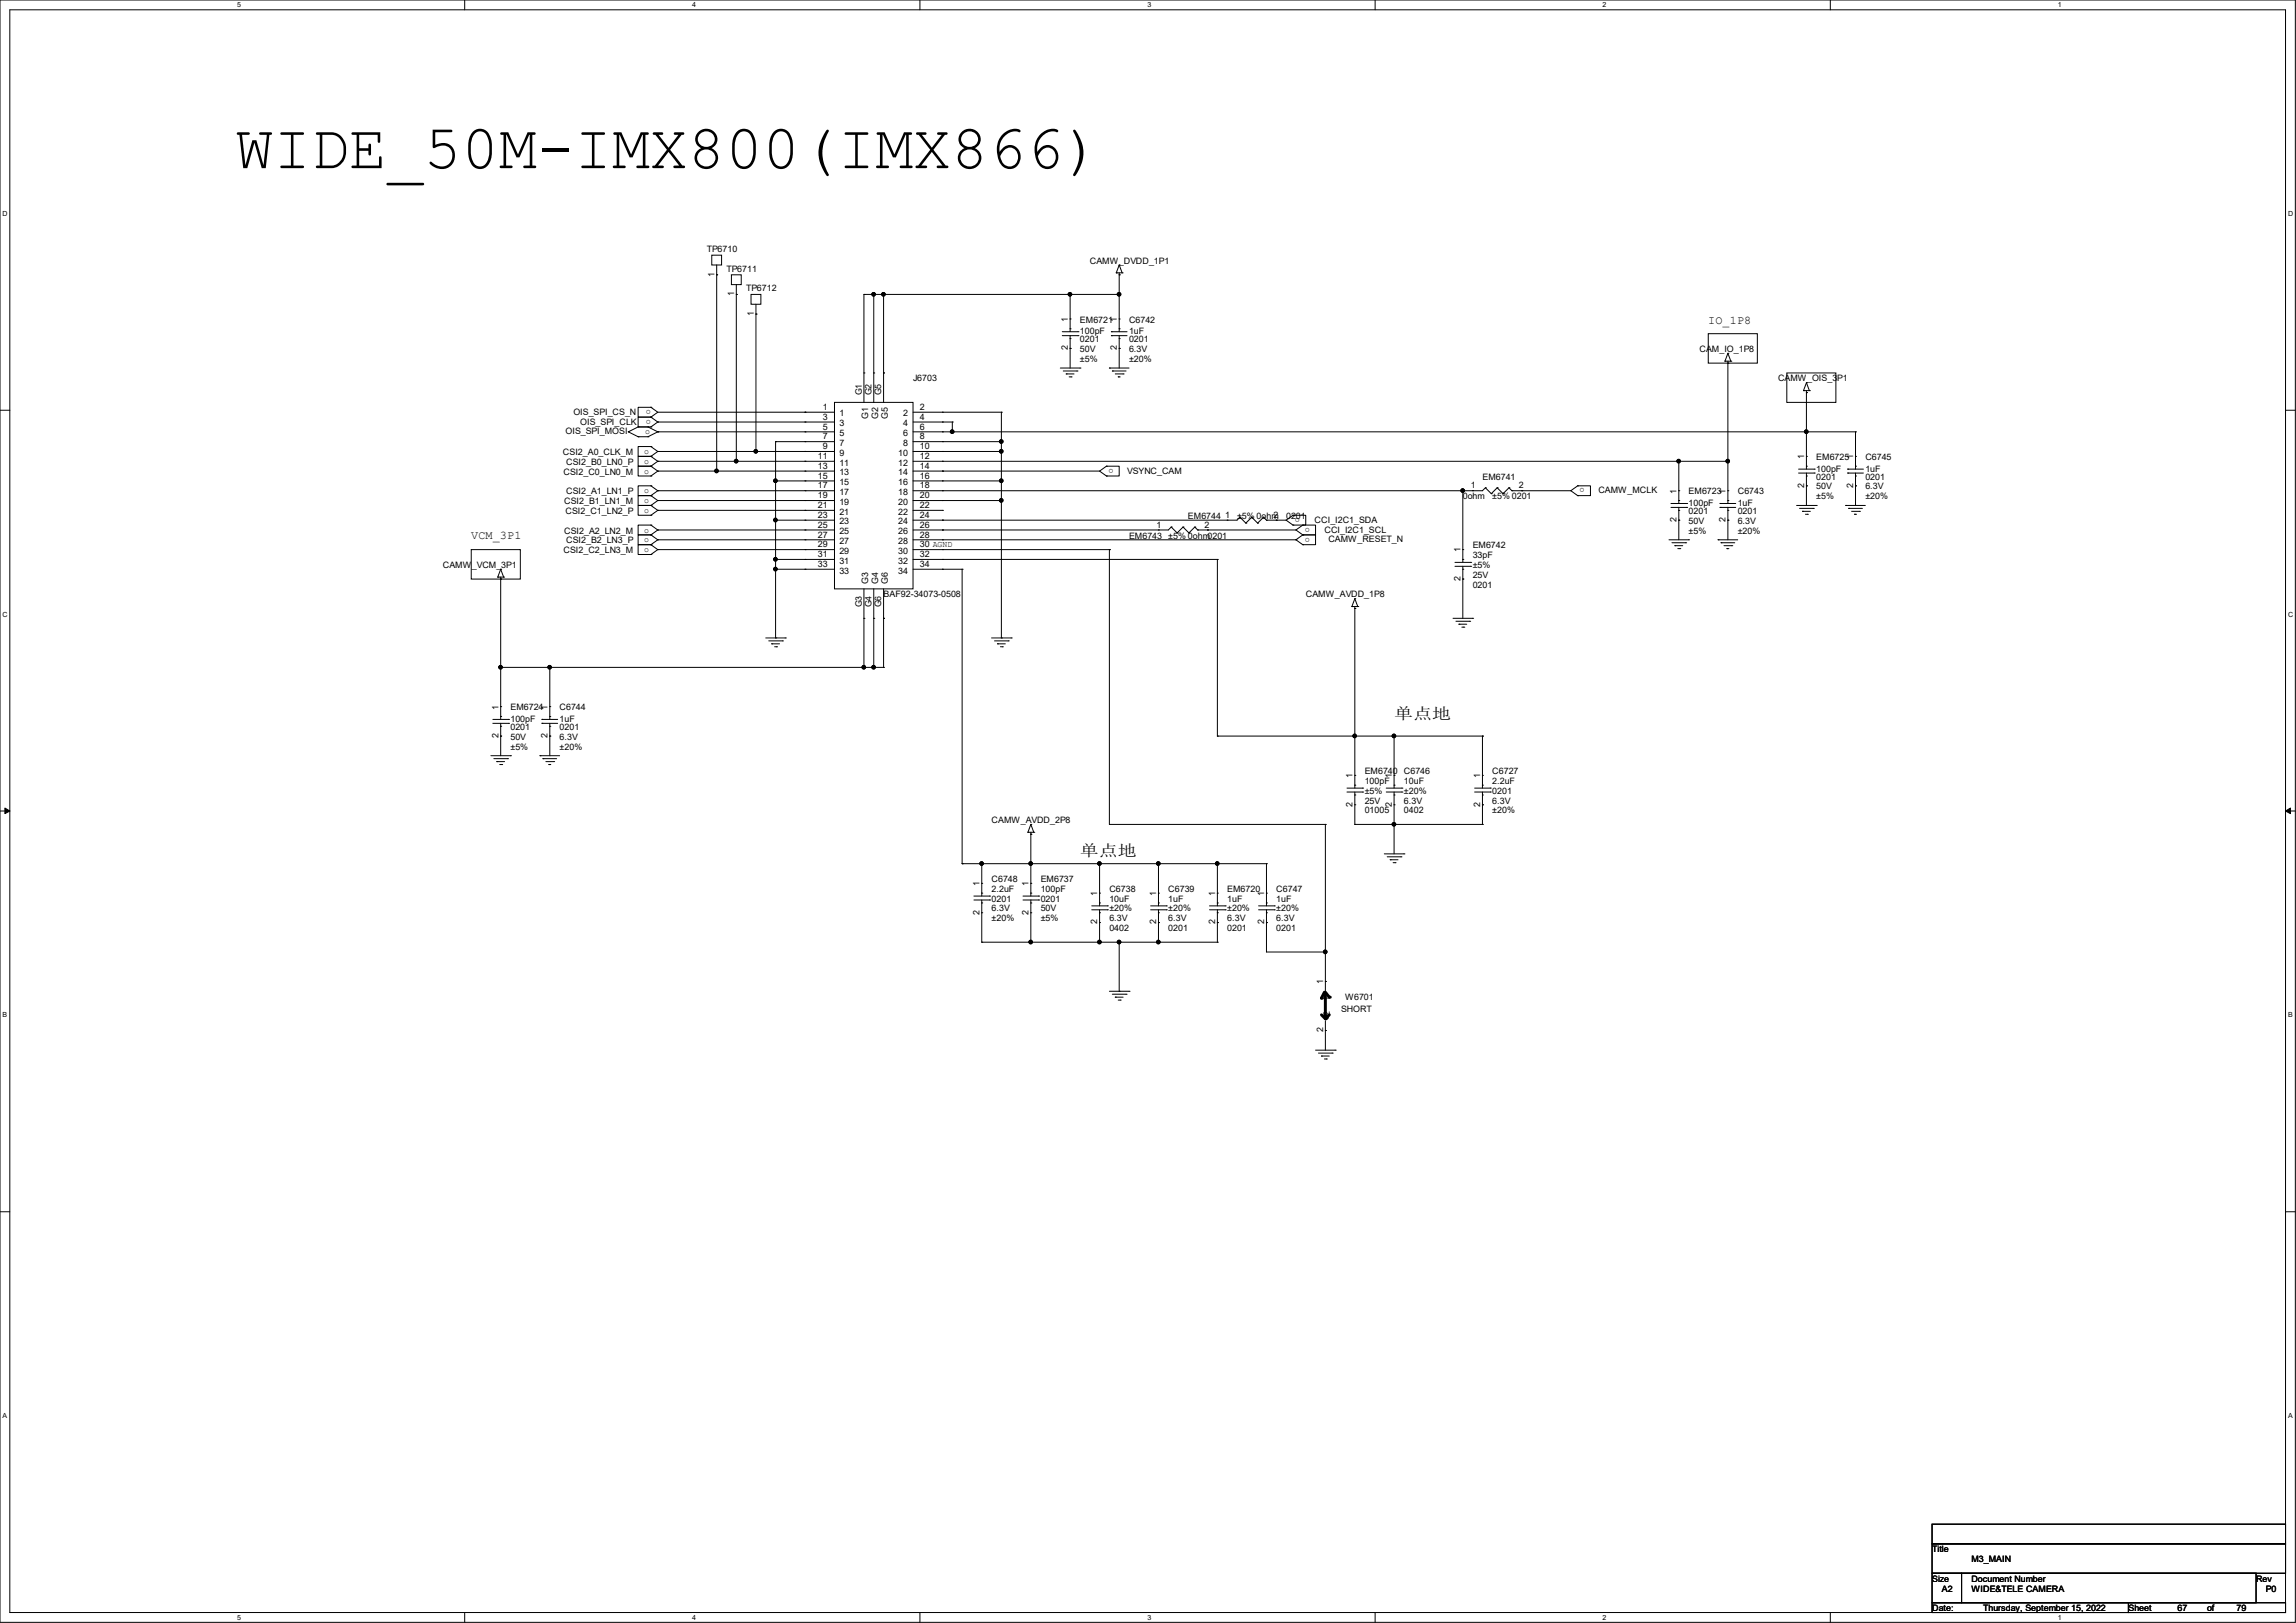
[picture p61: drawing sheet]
<svg xmlns="http://www.w3.org/2000/svg" width="297mm" height="210mm" viewBox="0 0 297 210" stroke-linecap="round" stroke-linejoin="round" font-family="sans-serif">
<defs><g id="words">
<text font-size="8.1" x="30.5" y="21.8">WIDE_50M-IMX800(IMX866)</text>
<g font-size="2">
<text x="180.3" y="93">单点地</text>
<text x="139.7" y="110.8">单点地</text>
</g>
<g font-size="1.5">
<text x="221" y="41.9">IO_1P8</text>
<text x="61" y="69.8">VCM_3P1</text>
</g>
<g font-size="1.1">
<text x="91.4" y="32.6">TP6710</text>
<text x="92.4" y="35.8" transform="rotate(-90 92.4 35.8)">1</text>
<text x="94" y="35.1">TP6711</text>
<text x="141" y="34.1">CAMW_DVDD_1P1</text>
<text x="95" y="38.3" transform="rotate(-90 95 38.3)">1</text>
<text x="96.5" y="37.7">TP6712</text>
<text x="97.5" y="40.9" transform="rotate(-90 97.5 40.9)">1</text>
<text x="138.1" y="41.6" transform="rotate(-90 138.1 41.6)">1</text>
<text x="139.7" y="41.7">EM6721</text>
<text x="144.5" y="41.6" transform="rotate(-90 144.5 41.6)">1</text>
<text x="146.1" y="41.7">C6742</text>
<text x="138.1" y="45.3" transform="rotate(-90 138.1 45.3)">2</text>
<text x="139.7" y="43.3">100pF</text>
<text x="139.7" y="44.3">0201</text>
<text x="139.7" y="45.6">50V</text>
<text x="139.7" y="46.8">±5%</text>
<text x="144.5" y="45.3" transform="rotate(-90 144.5 45.3)">2</text>
<text x="146.1" y="43.3">1uF</text>
<text x="146.1" y="44.3">0201</text>
<text x="146.1" y="45.6">6.3V</text>
<text x="146.1" y="46.8">±20%</text>
<text x="219.8" y="45.6">CAM_IO_1P8</text>
<text x="74.2" y="53.7">OIS_SPI_CS_N</text>
<text x="84.2" y="53" transform="rotate(-180 84.2 53)">o</text>
<text x="106.4" y="53">1</text>
<text x="108.6" y="53.9">1</text>
<text x="111.5" y="51.2" transform="rotate(-90 111.5 51.2)">G1</text>
<text x="112.7" y="51.2" transform="rotate(-90 112.7 51.2)">G2</text>
<text x="114" y="51.2" transform="rotate(-90 114 51.2)">G5</text>
<text x="116.8" y="53.9">2</text>
<text x="118.1" y="49.4">J6703</text>
<text x="119" y="53">2</text>
<text x="230" y="49.4">CAMW_OIS_3P1</text>
<text x="72.8" y="58.9">CSI2_A0_CLK_M</text>
<text x="73.2" y="56.2">OIS_SPI_MOSI</text>
<text x="75.1" y="55">OIS_SPI_CLK</text>
<text x="83.3" y="58.8">o</text>
<text x="83.4" y="56.2">o</text>
<text x="84.2" y="54.3" transform="rotate(-180 84.2 54.3)">o</text>
<text x="105.8" y="59.4">11</text>
<text x="106.4" y="54.3">3</text>
<text x="106.4" y="55.6">5</text>
<text x="106.4" y="56.9">7</text>
<text x="106.4" y="58.1">9</text>
<text x="108.6" y="55.2">3</text>
<text x="108.6" y="56.4">5</text>
<text x="108.6" y="57.7">7</text>
<text x="108.6" y="59">9</text>
<text x="112.3" y="54.2" transform="rotate(-90 112.3 54.2)">G1</text>
<text x="113.6" y="54.2" transform="rotate(-90 113.6 54.2)">G2</text>
<text x="114.9" y="54.2" transform="rotate(-90 114.9 54.2)">G5</text>
<text x="116.2" y="59">10</text>
<text x="116.8" y="55.2">4</text>
<text x="116.8" y="56.4">6</text>
<text x="116.8" y="57.7">8</text>
<text x="119" y="54.3">4</text>
<text x="119" y="55.6">6</text>
<text x="119" y="56.9">8</text>
<text x="119" y="58.1">10</text>
<text x="119" y="59.4">12</text>
<text x="233.4" y="59.4" transform="rotate(-90 233.4 59.4)">1</text>
<text x="235" y="59.5">EM6725</text>
<text x="239.7" y="59.4" transform="rotate(-90 239.7 59.4)">1</text>
<text x="241.3" y="59.5">C6745</text>
<text x="72.9" y="61.4">CSI2_C0_LN0_M</text>
<text x="73" y="65.2">CSI2_B1_LN1_M</text>
<text x="73.2" y="60.2">CSI2_B0_LN0_P</text>
<text x="73.2" y="64">CSI2_A1_LN1_P</text>
<text x="83.3" y="60">o</text>
<text x="83.3" y="61.3">o</text>
<text x="83.3" y="63.8">o</text>
<text x="83.3" y="65.1">o</text>
<text x="105.8" y="60.7">13</text>
<text x="105.8" y="61.9">15</text>
<text x="105.8" y="63.2">17</text>
<text x="105.8" y="64.5">19</text>
<text x="105.8" y="65.7">21</text>
<text x="108.6" y="60.2">11</text>
<text x="108.6" y="61.5">13</text>
<text x="108.6" y="62.8">15</text>
<text x="108.6" y="64.1">17</text>
<text x="108.6" y="65.3">19</text>
<text x="116.2" y="60.2">12</text>
<text x="116.2" y="61.5">14</text>
<text x="116.2" y="62.8">16</text>
<text x="116.2" y="64.1">18</text>
<text x="116.2" y="65.3">20</text>
<text x="119" y="60.7">14</text>
<text x="119" y="61.9">16</text>
<text x="119" y="63.2">18</text>
<text x="119" y="64.5">20</text>
<text x="119" y="65.7">22</text>
<text x="144" y="60.7" transform="rotate(-180 144 60.7)">o</text>
<text x="145.8" y="61.3">VSYNC_CAM</text>
<text x="189.2" y="64.6">0ohm</text>
<text x="190.3" y="63.2">1</text>
<text x="191.8" y="62.1">EM6741</text>
<text x="193" y="64.6">±5% 0201</text>
<text x="196.5" y="63.2">2</text>
<text x="205" y="63.2" transform="rotate(-180 205 63.2)">o</text>
<text x="206.8" y="63.8">CAMW_MCLK</text>
<text x="216.9" y="63.9" transform="rotate(-90 216.9 63.9)">1</text>
<text x="218.4" y="64">EM6723</text>
<text x="218.4" y="65.5">100pF</text>
<text x="223.2" y="63.9" transform="rotate(-90 223.2 63.9)">1</text>
<text x="224.8" y="64">C6743</text>
<text x="224.8" y="65.5">1uF</text>
<text x="233.4" y="63.1" transform="rotate(-90 233.4 63.1)">2</text>
<text x="235" y="61">100pF</text>
<text x="235" y="62.1">0201</text>
<text x="235" y="63.3">50V</text>
<text x="235" y="64.6">±5%</text>
<text x="239.7" y="63.1" transform="rotate(-90 239.7 63.1)">2</text>
<text x="241.3" y="61">1uF</text>
<text x="241.3" y="62.1">0201</text>
<text x="241.3" y="63.3">6.3V</text>
<text x="241.3" y="64.6">±20%</text>
<text x="72.9" y="71.6">CSI2_C2_LN3_M</text>
<text x="73" y="69">CSI2_A2_LN2_M</text>
<text x="73.2" y="66.5">CSI2_C1_LN2_P</text>
<text x="73.2" y="70.3">CSI2_B2_LN3_P</text>
<text x="83.3" y="66.4">o</text>
<text x="83.3" y="68.9">o</text>
<text x="83.3" y="70.2">o</text>
<text x="83.3" y="71.5">o</text>
<text x="105.8" y="67">23</text>
<text x="105.8" y="68.3">25</text>
<text x="105.8" y="69.6">27</text>
<text x="105.8" y="70.8">29</text>
<text x="108.6" y="66.6">21</text>
<text x="108.6" y="67.9">23</text>
<text x="108.6" y="69.1">25</text>
<text x="108.6" y="70.4">27</text>
<text x="108.6" y="71.7">29</text>
<text x="116.2" y="66.6">22</text>
<text x="116.2" y="67.9">24</text>
<text x="116.2" y="69.1">26</text>
<text x="116.2" y="70.4">28</text>
<text x="116.2" y="71.7">30</text>
<text x="119" y="67">24</text>
<text x="119" y="68.3">26</text>
<text x="119" y="69.6">28</text>
<text x="119" y="70.8">30 AGND</text>
<text x="146.1" y="69.7">EM6743</text>
<text x="149.6" y="68.3">1</text>
<text x="151.1" y="69.7">±5% 0ohm0201</text>
<text x="153.7" y="67.1">EM6744</text>
<text x="155.8" y="68.3">2</text>
<text x="158.5" y="67">1</text>
<text x="160" y="67.1">±5% 0ohm</text>
<text x="164.7" y="67">2</text>
<text x="166.4" y="67.1">0201</text>
<text x="168.2" y="67" transform="rotate(-180 168.2 67)">o</text>
<text x="169.4" y="68.3" transform="rotate(-180 169.4 68.3)">o</text>
<text x="169.4" y="69.6" transform="rotate(-180 169.4 69.6)">o</text>
<text x="170.1" y="67.7">CCI_I2C1_SDA</text>
<text x="171.3" y="68.9">CCI_I2C1_SCL</text>
<text x="171.8" y="70.2">CAMW_RESET_N</text>
<text x="188.9" y="71.5" transform="rotate(-90 188.9 71.5)">1</text>
<text x="190.5" y="71">EM6742</text>
<text x="216.9" y="67.6" transform="rotate(-90 216.9 67.6)">2</text>
<text x="218.4" y="66.5">0201</text>
<text x="218.4" y="67.8">50V</text>
<text x="218.4" y="69">±5%</text>
<text x="223.2" y="67.6" transform="rotate(-90 223.2 67.6)">2</text>
<text x="224.8" y="66.5">0201</text>
<text x="224.8" y="67.8">6.3V</text>
<text x="224.8" y="69">±20%</text>
<text x="57.3" y="73.5">CAMW_VCM_3P1</text>
<text x="105.8" y="72.1">31</text>
<text x="105.8" y="73.4">33</text>
<text x="108.6" y="72.9">31</text>
<text x="108.6" y="74.2">33</text>
<text x="112.3" y="75.6" transform="rotate(-90 112.3 75.6)">G3</text>
<text x="113.6" y="75.6" transform="rotate(-90 113.6 75.6)">G4</text>
<text x="114.3" y="77.3">BAF92-34073-0508</text>
<text x="114.9" y="75.6" transform="rotate(-90 114.9 75.6)">G6</text>
<text x="116.2" y="72.9">32</text>
<text x="116.2" y="74.2">34</text>
<text x="119" y="72.1">32</text>
<text x="119" y="73.4">34</text>
<text x="168.9" y="77.3">CAMW_AVDD_1P8</text>
<text x="188.9" y="75.2" transform="rotate(-90 188.9 75.2)">2</text>
<text x="190.5" y="72.2">33pF</text>
<text x="190.5" y="76">0201</text>
<text x="190.5" y="74.8">25V</text>
<text x="190.5" y="73.5">±5%</text>
<text x="111.5" y="78.6" transform="rotate(-90 111.5 78.6)">G3</text>
<text x="112.7" y="78.6" transform="rotate(-90 112.7 78.6)">G4</text>
<text x="114" y="78.6" transform="rotate(-90 114 78.6)">G6</text>
<text x="64.5" y="95.5" transform="rotate(-90 64.5 95.5)">2</text>
<text x="64.5" y="91.8" transform="rotate(-90 64.5 91.8)">1</text>
<text x="66" y="91.9">EM6724</text>
<text x="66" y="93.4">100pF</text>
<text x="66" y="94.4">0201</text>
<text x="66" y="95.7">50V</text>
<text x="70.8" y="95.5" transform="rotate(-90 70.8 95.5)">2</text>
<text x="70.8" y="91.8" transform="rotate(-90 70.8 91.8)">1</text>
<text x="72.4" y="91.9">C6744</text>
<text x="72.4" y="93.4">1uF</text>
<text x="72.4" y="94.4">0201</text>
<text x="72.4" y="95.7">6.3V</text>
<text x="66" y="97">±5%</text>
<text x="72.4" y="97">±20%</text>
<text x="175" y="100.7" transform="rotate(-90 175 100.7)">1</text>
<text x="176.5" y="100.2">EM6740</text>
<text x="176.5" y="101.4">100pF</text>
<text x="180" y="100.7" transform="rotate(-90 180 100.7)">1</text>
<text x="181.6" y="100.2">C6746</text>
<text x="181.6" y="101.4">10uF</text>
<text x="191.5" y="100.7" transform="rotate(-90 191.5 100.7)">1</text>
<text x="193" y="100.2">C6727</text>
<text x="193" y="101.4">2.2uF</text>
<text x="128.3" y="106.5">CAMW_AVDD_2P8</text>
<text x="175" y="104.4" transform="rotate(-90 175 104.4)">2</text>
<text x="176.5" y="105.2">01005</text>
<text x="176.5" y="104">25V</text>
<text x="176.5" y="102.7">±5%</text>
<text x="180" y="104.4" transform="rotate(-90 180 104.4)">2</text>
<text x="181.6" y="105.2">0402</text>
<text x="181.6" y="104">6.3V</text>
<text x="181.6" y="102.7">±20%</text>
<text x="191.5" y="104.4" transform="rotate(-90 191.5 104.4)">2</text>
<text x="193" y="102.7">0201</text>
<text x="193" y="104">6.3V</text>
<text x="193" y="105.2">±20%</text>
<text x="126.7" y="118.4" transform="rotate(-90 126.7 118.4)">2</text>
<text x="126.7" y="114.7" transform="rotate(-90 126.7 114.7)">1</text>
<text x="128.3" y="114.1">C6748</text>
<text x="128.3" y="115.4">2.2uF</text>
<text x="128.3" y="116.7">0201</text>
<text x="128.3" y="117.9">6.3V</text>
<text x="128.3" y="119.2">±20%</text>
<text x="133.1" y="118.4" transform="rotate(-90 133.1 118.4)">2</text>
<text x="133.1" y="114.7" transform="rotate(-90 133.1 114.7)">1</text>
<text x="134.6" y="114.1">EM6737</text>
<text x="134.6" y="115.4">100pF</text>
<text x="134.6" y="116.7">0201</text>
<text x="134.6" y="117.9">50V</text>
<text x="134.6" y="119.2">±5%</text>
<text x="141.9" y="119.6" transform="rotate(-90 141.9 119.6)">2</text>
<text x="141.9" y="115.9" transform="rotate(-90 141.9 115.9)">1</text>
<text x="143.5" y="115.4">C6738</text>
<text x="143.5" y="116.7">10uF</text>
<text x="143.5" y="119.2">6.3V</text>
<text x="143.5" y="117.9">±20%</text>
<text x="149.6" y="119.6" transform="rotate(-90 149.6 119.6)">2</text>
<text x="149.6" y="115.9" transform="rotate(-90 149.6 115.9)">1</text>
<text x="151.1" y="115.4">C6739</text>
<text x="151.1" y="116.7">1uF</text>
<text x="151.1" y="119.2">6.3V</text>
<text x="151.1" y="117.9">±20%</text>
<text x="157.2" y="119.6" transform="rotate(-90 157.2 119.6)">2</text>
<text x="157.2" y="115.9" transform="rotate(-90 157.2 115.9)">1</text>
<text x="158.8" y="115.4">EM6720</text>
<text x="158.8" y="116.7">1uF</text>
<text x="158.8" y="119.2">6.3V</text>
<text x="158.8" y="117.9">±20%</text>
<text x="163.5" y="119.6" transform="rotate(-90 163.5 119.6)">2</text>
<text x="163.5" y="115.9" transform="rotate(-90 163.5 115.9)">1</text>
<text x="165.1" y="115.4">C6747</text>
<text x="165.1" y="116.7">1uF</text>
<text x="165.1" y="119.2">6.3V</text>
<text x="165.1" y="117.9">±20%</text>
<text x="143.5" y="120.5">0402</text>
<text x="151.1" y="120.5">0201</text>
<text x="158.8" y="120.5">0201</text>
<text x="165.1" y="120.5">0201</text>
<text x="171.2" y="127.4" transform="rotate(-90 171.2 127.4)">1</text>
<text x="172" y="131.4" transform="rotate(-90 172 131.4)">2</text>
<text x="172" y="129.5" transform="rotate(-90 172 129.5)">1</text>
<text x="173.5" y="130.9">SHORT</text>
<text x="174" y="129.4">W6701</text>
<text x="171.2" y="133.6" transform="rotate(-90 171.2 133.6)">2</text>
<text x="249.9" y="200.9">Title</text>
<text x="255" y="202.1">M3_MAIN</text>
<text x="249.9" y="204.7">Size</text>
<text x="249.9" y="208.5">Date:</text>
<text x="251.2" y="206">A2</text>
<text x="255" y="204.7">Document Number</text>
<text x="255" y="206">WIDE&amp;TELE CAMERA</text>
<text x="256.5" y="208.5">Thursday, September 15, 2022</text>
<text x="275.3" y="208.5">Sheet</text>
<text x="281.7" y="208.5">67</text>
<text x="285.5" y="208.5">of</text>
<text x="289.3" y="208.5">79</text>
<text x="291.9" y="204.7">Rev</text>
<text x="293.1" y="206">P0</text>
</g>
<g font-size=".9">
<text x="30.7" y=".9">5</text>
<text x="89.5" y=".9">4</text>
<text x="148.4" y=".9">3</text>
<text x="207.3" y=".9">2</text>
<text x="266.2" y=".9">1</text>
<text x=".3" y="28">D</text>
<text x="296" y="28">D</text>
<text x=".3" y="79.8">C</text>
<text x="296" y="79.8">C</text>
<text x=".3" y="131.7">B</text>
<text x="296" y="131.7">B</text>
<text x=".3" y="183.5">A</text>
<text x="296" y="183.5">A</text>
<text x="30.7" y="209.6">5</text>
<text x="89.5" y="209.6">4</text>
<text x="148.4" y="209.6">3</text>
<text x="207.3" y="209.6">2</text>
<text x="266.2" y="209.6">1</text>
</g>
</g></defs>
<path d="M0 0h296.9v209.9h-296.9zM1.3 1.3h294.4v207.4h-294.4z" fill="none" stroke="#000" stroke-width=".13"/>
<g fill="#fff">
<path d="M30.7 .1h.5v1h-.5z"/>
<path d="M30.7 208.8h.5v1h-.5z"/>
</g>
<path d="M60.1 0v1.3M60.1 208.7v1.2" fill="none" stroke="#000" stroke-width=".13"/>
<g fill="#fff">
<path d="M89.5 .1h.5v1h-.5z"/>
<path d="M89.5 208.8h.5v1h-.5z"/>
</g>
<path d="M119 0v1.3M119 208.7v1.2" fill="none" stroke="#000" stroke-width=".13"/>
<g fill="#fff">
<path d="M148.4 .1h.5v1h-.5z"/>
<path d="M148.4 208.8h.5v1h-.5z"/>
</g>
<path d="M177.9 0v1.3M177.9 208.7v1.2" fill="none" stroke="#000" stroke-width=".13"/>
<g fill="#fff">
<path d="M207.3 .1h.5v1h-.5z"/>
<path d="M207.3 208.8h.5v1h-.5z"/>
</g>
<path d="M236.8 0v1.3M236.8 208.7v1.2" fill="none" stroke="#000" stroke-width=".13"/>
<g fill="#fff">
<path d="M266.2 .1h.5v1h-.5z"/>
<path d="M266.2 208.8h.5v1h-.5z"/>
<path d="M.3 27.2h.7v1h-.7z"/>
<path d="M296 27.2h.6v1h-.6z"/>
<path d="M.3 79h.7v1h-.7z"/>
<path d="M296 79h.6v1h-.6z"/>
</g>
<path d="M0 53.1h1.3M295.7 53.1h1.2" fill="none" stroke="#000" stroke-width=".13"/>
<g fill="#fff">
<path d="M.3 130.9h.6v1h-.6z"/>
<path d="M296 130.9h.6v1h-.6z"/>
</g>
<path d="M0 104.9h1.3M295.7 104.9h1.2" fill="none" stroke="#000" stroke-width=".13"/>
<path d="M.6 104.6l.7 .3-.7 .4zM295.7 104.9l.6-.3v.7z" fill="#000" stroke="#000" stroke-width=".13"/>
<g fill="#fff">
<path d="M.3 182.7h.6v1h-.6z"/>
<path d="M296 182.7h.5v1h-.5z"/>
</g>
<g fill="none" stroke="#000" stroke-width=".13">
<path d="M92.1 33h1.2v1.3h-1.2zM92.7 35.6h.1M92.7 34.3v26.7M94.6 35.6h1.3v1.2h-1.3zM95.2 38.1h.1M95.2 36.8v22.9M97.2 38.1h1.2v1.3h-1.2zM97.8 39.4v19M111.8 38.1h.1M111.8 38.1v14M111.8 38.1h33M113 38.1h.1"/>
<path d="M113 38.1v14M114.3 38.1h.1M114.3 38.1v14M138.4 38.1h.1M138.4 38.1v4.8M144.4 35.3h.1M144.4 35.3h.8M144.8 35.6h.1M144.8 34.3h.1M144.8 38.1h.1M144.8 35.3v7.6M144.8 34.3l-.4 1"/>
<path d="M144.8 34.3l.4 1M145.2 35.3h.1M81.3 55.9h.1M81.3 55.9l1.2 .6M82.5 55.2h.1M82.5 56.5h.1M82.5 55.2l-1.2 .7M82.5 55.2h1.3M82.5 56.5h1.3M83.8 55.2h.1M83.8 56.5h.1M83.8 55.2l1.3 .7"/>
<path d="M84.2 55.2h.1M84.2 54h.1M84.2 54h-1.7v1.2h1.7M84.2 52.7h.1M84.2 52.7h-1.7v1.3h1.7M84.2 57.8h.1M84.2 59.1h.1M84.2 57.8h-1.7v1.3h1.7M84.2 59.1h-1.7v1.2h1.7M84.2 54l.9 .6M84.2 52.7l.9 .6M84.2 57.8l.9 .6"/>
<path d="M84.2 59.1l.9 .6M85.1 55.9h.1M85.1 54.6h.1M85.1 58.4h.1M85.1 59.7h.1M85.1 55.9l-1.3 .6M85.1 54.6l-.9 .6M85.1 53.3l-.9 .7M85.1 58.4l-.9 .7M85.1 59.7l-.9 .6M85.1 53.3h22.8M85.1 54.6h22.8"/>
<path d="M85.1 55.9h22.8M85.1 58.4h22.8M85.1 59.7h22.8M95.2 59.7h.1M97.8 40.6h.1M97.8 58.4h.1M100.3 57.1h.1M100.3 57.1h7.6M100.3 57.1v25.4M104.1 53.3h.1M104.1 54.6h.1M104.1 55.9h.1"/>
<path d="M104.1 57.1h.1M104.1 58.4h.1M104.1 59.7h.1M107.9 52.1h10.2v24.1h-10.2zM111.8 48.3h.1M113 48.3h.1M114.3 48.3h.1M118.1 53.3h11.4M118.1 54.6h5.1M118.1 55.9h121.9M118.1 57.1h11.4M118.1 58.4h11.4"/>
<path d="M118.1 59.7h105.4M121.9 53.3h.1M121.9 54.6h.1M121.9 55.9h.1M121.9 57.1h.1M121.9 58.4h.1M121.9 59.7h.1M123.2 55.9h.1M123.2 54.6h.1M123.2 54.6v1.3M129.5 53.3h.1M129.5 57.1h.1"/>
<path d="M129.5 58.4h.1M129.5 53.3v29.2M137.2 47.6h2.5M137.4 42.9h2M137.4 43.4h2M137.5 48h1.8M137.9 48.4h.1M137.9 48.4h1M138.3 48.8h.3M138.4 42.5h.1M138.4 43.8h.1M138.4 41.3h.1"/>
<path d="M138.4 45.1h.1M138.4 43.4v4.2M138.6 48.8h.1M139.3 48h.1M139.4 42.9h.1M139.4 43.4h.1M139.7 47.6h.1M143.5 47.6h.1M143.5 47.6h2.5M143.8 42.9h.1M143.8 43.4h.1M143.8 42.9h2"/>
<path d="M143.8 43.4h2M143.9 48h.1M143.9 48h1.8M144.3 48.4h1M144.7 48.8h.1M144.7 48.8h.2M144.8 42.5h.1M144.8 43.8h.1M144.8 41.3h.1M144.8 45.1h.1M144.8 43.4v4.2M145.3 48.4h.1"/>
<path d="M217.2 59.7h.1M217.2 59.7v5.5M221 43.2h6.3v3.8h-6.3zM223.1 46.7h.1M223.1 46.7h.8M223.5 47h.1M223.5 45.7h.1M223.5 59.7h.1M223.5 46.7v18.5M223.5 45.7l.4 1M223.5 45.7l-.4 1M223.9 46.7h.1"/>
<path d="M231.1 48.3h6.4v3.8h-6.4zM233.3 50.5h.1M233.3 50.5h.8M233.7 50.8h.1M233.7 49.5h.1M233.7 59.1h.1M233.7 55.9h.1M233.7 50.5v10.2M233.7 49.5l.4 1M233.7 49.5l-.4 1M234.1 50.5h.1M240 59.1h.1"/>
<path d="M240 55.9h.1M240 55.9v4.8M61 71.1h6.3v3.8h-6.3zM64.4 74.7h.1M64.4 74.7h.8M64.8 74.9h.1M64.8 73.7h.1M64.8 74.7v18.4M64.8 73.7l.4 1M64.8 73.7l-.4 1M65.2 74.7h.1M84.2 60.3h.1"/>
<path d="M84.2 61.6h.1M84.2 60.3h-1.7v1.3h1.7M84.2 62.9h.1M84.2 64.1h.1M84.2 62.9h-1.7v1.2h1.7M84.2 65.4h.1M84.2 64.1h-1.7v1.3h1.7M84.2 66.7h.1M84.2 65.4h-1.7v1.3h1.7M84.2 67.9h.1M84.2 69.2h.1M84.2 67.9h-1.7v1.3h1.7"/>
<path d="M84.2 70.5h.1M84.2 69.2h-1.7v1.3h1.7M84.2 71.8h.1M84.2 70.5h-1.7v1.3h1.7M84.2 60.3l.9 .7M84.2 62.9l.9 .6M84.2 64.1l.9 .7M84.2 65.4l.9 .6M84.2 67.9l.9 .7M84.2 69.2l.9 .6M84.2 70.5l.9 .6M85.1 61h.1"/>
<path d="M85.1 63.5h.1M85.1 64.8h.1M85.1 66h.1M85.1 68.6h.1M85.1 69.8h.1M85.1 71.1h.1M85.1 69.8h22.8M85.1 61l-.9 .6M85.1 63.5l-.9 .6M85.1 64.8l-.9 .6M85.1 66l-.9 .7M85.1 68.6l-.9 .6"/>
<path d="M85.1 69.8l-.9 .7M85.1 71.1l-.9 .7M85.1 63.5h22.8M85.1 61h22.8M85.1 64.8h22.8M85.1 66h22.8M85.1 68.6h22.8M85.1 71.1h22.8M92.7 61h.1M100.3 62.2h.1M100.3 67.3h.1M100.3 72.4h.1"/>
<path d="M100.3 73.7h.1M100.3 67.3h7.6M100.3 62.2h7.6M100.3 72.4h7.6M100.3 73.7h7.6M104.1 61h.1M104.1 62.2h.1M104.1 63.5h.1M104.1 64.8h.1M104.1 66h.1M104.1 67.3h.1M104.1 68.6h.1"/>
<path d="M104.1 69.8h.1M104.1 71.1h.1M104.1 72.4h.1M104.1 73.7h.1M111.8 76.2v10.2M113 76.2v10.2M114.3 76.2v10.2M118.1 69.8h49.5M118.1 61h24.1M118.1 62.2h11.4M118.1 64.8h11.4M118.1 66h3.8"/>
<path d="M118.1 71.1h25.4M118.1 72.4h39.4M118.1 73.7h6.4M121.9 61h.1M121.9 62.2h.1M121.9 63.5h.1M121.9 64.8h.1M121.9 66h.1M121.9 67.3h.1M121.9 68.6h.1M121.9 69.8h.1M121.9 71.1h.1"/>
<path d="M121.9 72.4h.1M121.9 73.7h.1M124.5 73.7h.1M124.5 73.7v38.1M129.5 62.2h.1M129.5 64.8h.1M142.2 61l.9 .6M143.1 61.6h.1M143.1 60.3h.1M143.1 60.3h1.7v1.3h-1.7M143.1 60.3l-.9 .7M143.5 71.1h.1"/>
<path d="M143.5 71.1v35.6h27.9M149.9 68.6h.1M151.5 68.2h.1M151.5 68.2l-.4 .4h-33M151.5 68.2l.8 .8M152.3 69h.1M153 68.2h.1M153 68.2l-.7 .8M153 68.2l.8 .8M153.8 69h.1M154.6 68.2h.1M154.6 68.2l-.8 .8"/>
<path d="M154.6 68.2l.3 .4M154.9 68.6h.1M154.9 68.6h12.7M156.2 68.6h.1M157.5 72.4h.1M157.5 72.4v22.8M158.7 67.3h.1M160.4 66.9h.1M160.4 66.9l-.4 .4h-41.9M160.4 66.9l.8 .8M161.2 67.7h.1M161.9 66.9h.1"/>
<path d="M161.9 66.9l-.7 .8M161.9 66.9l.8 .8M162.7 67.7h.1M163.4 66.9h.1M163.4 66.9l-.7 .8M163.4 66.9l.4 .4M163.8 67.3h.1M163.8 67.3h2.6M165.1 67.3h.1M166.4 67.3l.9 .6M167.3 67.9h.1M167.3 66.7h.1"/>
<path d="M167.3 66.7h1.6v1.2h-1.6M167.3 66.7l-.9 .6M167.6 69.8h.1M167.6 68.6l.9 .6M167.6 69.8l.9 .7M168.5 69.2h.1M168.5 67.9h.1M168.5 67.9h1.7v1.3h-1.7M168.5 70.5h.1M168.5 69.2h1.7v1.3h-1.7M168.5 67.9l-.9 .7M168.5 69.2l-.9 .6"/>
<path d="M174.9 78.5h.1M174.9 78.5h.7M175.3 78.7h.1M175.3 77.5h.1M175.3 78.5v23.5M175.3 77.5l-.4 1M175.3 77.5l.3 1M175.6 78.5h.1M188.2 72.8h2M188.2 73.3h2M189.2 72.4h.1M189.2 73.7h.1"/>
<path d="M189.2 71.1h.1M189.2 74.9h.1M189.2 63.5h.1M189.2 63.5v9.3M189.2 73.3v6.7M190.2 72.8h.1M190.2 73.3h.1M190.5 63.5h.1M192.2 63.1h.1M192.2 63.1l-.4 .4h-73.7M192.2 63.1l.7 .8M192.9 63.9h.1"/>
<path d="M193.7 63.1h.1M193.7 63.1l-.8 .8M193.7 63.1l.7 .8M194.4 63.9h.1M195.2 63.1h.1M195.2 63.1l-.8 .8M195.2 63.1l.4 .4M195.6 63.5h.1M195.6 63.5h7.6M196.8 63.5h.1M203.2 63.5l.9 .6M204.1 64.1h.1"/>
<path d="M204.1 62.9h.1M204.1 62.9h1.6v1.2h-1.6M204.1 62.9l-.9 .6M215.9 69.8h2.5M216.2 65.2h2M216.2 65.7h2M216.3 70.2h1.8M216.7 70.6h.1M216.7 70.6h1M217 71h.3M217.2 64.8h.1M217.2 66h.1"/>
<path d="M217.2 63.5h.1M217.2 67.3h.1M217.2 65.7v4.1M217.3 71h.1M218.1 70.2h.1M218.2 65.2h.1M218.2 65.7h.1M218.4 69.8h.1M222.2 69.8h.1M222.2 69.8h2.6M222.5 65.2h.1M222.5 65.7h.1"/>
<path d="M222.5 65.2h2M222.5 65.7h2M222.6 70.2h.1M222.6 70.2h1.8M223 70.6h1M223.4 71h.1M223.4 71h.2M223.5 64.8h.1M223.5 66h.1M223.5 63.5h.1M223.5 67.3h.1M223.5 65.7v4.1"/>
<path d="M224 70.6h.1M232.4 65.4h2.5M232.7 60.7h2M232.7 61.2h2M232.8 65.8h1.8M233.2 66.2h.1M233.2 66.2h1M233.6 66.5h.2M233.7 60.3h.1M233.7 61.6h.1M233.7 62.9h.1M233.7 61.2v4.2"/>
<path d="M233.8 66.5h.1M234.6 65.8h.1M234.7 60.7h.1M234.7 61.2h.1M234.9 65.4h.1M238.8 65.4h.1M238.8 65.4h2.5M239 60.7h.1M239 61.2h.1M239 60.7h2M239 61.2h2M239.1 65.8h.1"/>
<path d="M239.1 65.8h1.8M239.5 66.2h1M239.9 66.5h.1M239.9 66.5h.3M240 60.3h.1M240 61.6h.1M240 62.9h.1M240 61.2v4.2M240.5 66.2h.1M63.5 97.8h2.5M63.8 93.1h2M63.8 93.6h2"/>
<path d="M63.9 98.2h1.8M64.3 98.6h.1M64.3 98.6h1M64.6 98.9h.3M64.8 92.7h.1M64.8 94h.1M64.8 91.4h.1M64.8 95.2h.1M64.8 86.4h.1M64.8 93.6v4.2M64.8 86.4h49.5M64.9 98.9h.1"/>
<path d="M65.7 98.2h.1M65.8 93.1h.1M65.8 93.6h.1M66 97.8h.1M69.8 97.8h.1M69.8 97.8h2.6M70.1 93.1h.1M70.1 93.6h.1M70.1 93.1h2M70.1 93.6h2M70.2 98.2h.1M70.2 98.2h1.8"/>
<path d="M70.6 98.6h1M71 98.9h.1M71 98.9h.2M71.1 92.7h.1M71.1 94h.1M71.1 91.4h.1M71.1 95.2h.1M71.1 86.4h.1M71.1 86.4v6.7M71.1 93.6v4.2M71.6 98.6h.1M99.1 82.5h2.5"/>
<path d="M99.4 82.9h1.8M99.8 83.3h.1M99.8 83.3h1M100.2 83.7h.3M100.3 82.5h.1M100.5 83.7h.1M101.2 82.9h.1M101.6 82.5h.1M111.8 80h.1M111.8 86.4h.1M113 80h.1M113 86.4h.1"/>
<path d="M114.3 80h.1M114.3 86.4h.1M128.3 82.5h2.5M128.7 82.9h1.7M129 83.3h.1M129 83.3h1M129.4 83.7h.3M129.5 82.5h.1M129.7 83.7h.1M130.4 82.9h.1M130.8 82.5h.1M157.5 95.2h.1"/>
<path d="M157.5 95.2h34.3M175.3 95.2h.1M180.3 95.2h.1M180.3 95.2v6.8M188 80h2.5M188.3 80.4h1.8M188.7 80.8h.1M188.7 80.8h1M189.1 81.2h.3M189.4 81.2h.1M190.1 80.4h.1M190.5 80h.1"/>
<path d="M191.8 95.2h.1M191.8 95.2v6.8M124.5 111.8h.1M124.5 111.8h39.3M126 116h2M126 116.5h2M127 115.6h.1M127 116.8h.1M127 114.3h.1M127 118.1h.1M127 111.8h.1M127 111.8v4.2"/>
<path d="M127 116.5v5.4M128 116h.1M128 116.5h.1M132.3 116h2.1M132.3 116.5h2.1M133 107.7h.1M133 107.7h.7M133.3 107.9h.1M133.3 106.7h.1M133.3 115.6h.1M133.3 116.8h.1M133.3 114.3h.1"/>
<path d="M133.3 118.1h.1M133.3 111.8h.1M133.3 107.7v8.3M133.3 116.5v5.4M133.3 106.7l-.3 1M133.3 106.7l.4 1M133.7 107.7h.1M134.4 116h.1M134.4 116.5h.1M141.2 117.2h2.1M141.2 117.7h2.1M142.2 116.8h.1"/>
<path d="M142.2 118.1h.1M142.2 115.6h.1M142.2 119.4h.1M142.2 111.8h.1M142.2 111.8v5.4M142.2 117.7v4.2M143.3 117.2h.1M143.3 117.7h.1M148.8 117.2h2.1M148.8 117.7h2.1M149.9 116.8h.1M149.9 118.1h.1"/>
<path d="M149.9 115.6h.1M149.9 119.4h.1M149.9 111.8h.1M149.9 111.8v5.4M149.9 117.7v4.2M150.9 117.2h.1M150.9 117.7h.1M156.5 117.2h2M156.5 117.7h2M157.5 116.8h.1M157.5 118.1h.1M157.5 115.6h.1"/>
<path d="M157.5 119.4h.1M157.5 111.8h.1M157.5 111.8v5.4M157.5 117.7v4.2M158.5 117.2h.1M158.5 117.7h.1M162.8 117.2h2M162.8 117.7h2M163.8 116.8h.1M163.8 118.1h.1M163.8 115.6h.1M163.8 119.4h.1"/>
<path d="M163.8 111.8h.1M163.8 111.8v5.4M163.8 117.7v5.5h7.6M164.8 117.2h.1M164.8 117.7h.1M171.4 106.7h.1M171.4 106.7v21.6M174.2 102h2.1M174.2 102.5h2.1M175.3 101.6h.1M175.3 102.9h.1M175.3 100.3h.1"/>
<path d="M175.3 104.1h.1M175.3 106.7h.1M175.3 102.5v4.2M175.3 106.7h16.5M176.3 102h.1M176.3 102.5h.1M179.1 110.5h2.5M179.3 102h2.1M179.3 102.5h2.1M179.5 110.9h1.7M179.8 111.3h.1M179.8 111.3h1"/>
<path d="M180.2 111.6h.3M180.3 101.6h.1M180.3 102.9h.1M180.3 100.3h.1M180.3 104.1h.1M180.3 106.7h.1M180.3 102.5v8M180.5 111.6h.1M181.2 110.9h.1M181.4 102h.1M181.4 102.5h.1M181.6 110.5h.1"/>
<path d="M190.8 102h2M190.8 102.5h2M191.8 101.6h.1M191.8 102.9h.1M191.8 100.3h.1M191.8 104.1h.1M191.8 106.7h.1M191.8 102.5v4.2M192.8 102h.1M192.8 102.5h.1M127 121.9h.1M127 121.9h30.5"/>
<path d="M133.3 121.9h.1M142.2 121.9h.1M143.5 128.3h2.5M143.9 128.7h1.8M144.3 129h.1M144.3 129h1M144.7 129.4h.2M144.8 128.3h.1M144.8 121.9h.1M144.8 121.9v6.4M144.9 129.4h.1M145.7 128.7h.1"/>
<path d="M146 128.3h.1M149.9 121.9h.1M157.5 121.9h.1M170.2 135.9h2.5M170.6 136.3h1.7M170.9 136.7h.1M170.9 136.7h1.1M171.3 137h.3M171.4 127h.1M171.4 133.3h.1M171.4 123.2h.1M171.4 132.1v3.8"/>
<path d="M171.6 137h.1M172.3 136.3h.1M172.7 135.9h.1M0 156.8h1.3M295.7 156.8h1.2M249.9 197.2h45.8v2.6h-45.8zM249.9 199.8h45.8v3.8h-45.8zM249.9 203.6h3.8v3.8h-3.8zM249.9 207.4h25.4v1.3h-25.4zM253.7 203.6h38.1v3.8h-38.1zM275.3 207.4h20.4v1.3h-20.4z"/>
</g>
<path d="M170.9 131.3l.5 .5M171.3 128.4l-.4 .8M171.4 128.7v2.7M171.4 128.4l.6 .6M172 131.3l-.4 .4" fill="none" stroke="#000" stroke-width=".38"/>
<g fill="#000">
<circle cx="170.9" cy="129.2" r=".19"/>
<circle cx="171.4" cy="131.8" r=".19"/>
<circle cx="171.4" cy="131.4" r=".19"/>
<circle cx="171.6" cy="131.7" r=".19"/>
<circle cx="172" cy="129" r=".19"/>
</g>
<g fill="#000" stroke="#000" stroke-width=".13">
<circle cx="113" cy="38.1" r=".23"/>
<circle cx="114.3" cy="38.1" r=".23"/>
<circle cx="138.4" cy="38.1" r=".23"/>
<circle cx="144.8" cy="38.1" r=".23"/>
<circle cx="95.2" cy="59.7" r=".23"/>
<circle cx="97.8" cy="58.4" r=".23"/>
<circle cx="123.2" cy="55.9" r=".23"/>
<circle cx="129.5" cy="57.1" r=".23"/>
<circle cx="129.5" cy="58.4" r=".23"/>
<circle cx="217.1" cy="59.7" r=".23"/>
<circle cx="223.5" cy="59.7" r=".23"/>
<circle cx="233.7" cy="55.9" r=".23"/>
<circle cx="92.7" cy="60.9" r=".23"/>
<circle cx="100.3" cy="67.3" r=".23"/>
<circle cx="100.3" cy="73.6" r=".23"/>
<circle cx="100.3" cy="62.2" r=".23"/>
<circle cx="100.3" cy="72.4" r=".23"/>
<circle cx="129.5" cy="64.7" r=".23"/>
<circle cx="129.5" cy="62.2" r=".23"/>
<circle cx="189.2" cy="63.5" r=".23"/>
<circle cx="64.7" cy="86.3" r=".23"/>
<circle cx="71.1" cy="86.3" r=".23"/>
<circle cx="111.7" cy="86.3" r=".23"/>
<circle cx="113" cy="86.3" r=".23"/>
<circle cx="175.2" cy="95.2" r=".23"/>
<circle cx="180.3" cy="95.2" r=".23"/>
<circle cx="127" cy="111.7" r=".23"/>
<circle cx="133.3" cy="111.7" r=".23"/>
<circle cx="142.2" cy="111.7" r=".23"/>
<circle cx="149.8" cy="111.7" r=".23"/>
<circle cx="157.5" cy="111.7" r=".23"/>
<circle cx="180.3" cy="106.7" r=".23"/>
<circle cx="133.3" cy="121.9" r=".23"/>
<circle cx="142.2" cy="121.9" r=".23"/>
<circle cx="144.8" cy="121.9" r=".23"/>
<circle cx="149.8" cy="121.9" r=".23"/>
<circle cx="171.4" cy="123.2" r=".23"/>
</g>
<use href="#words"/>
</svg>
